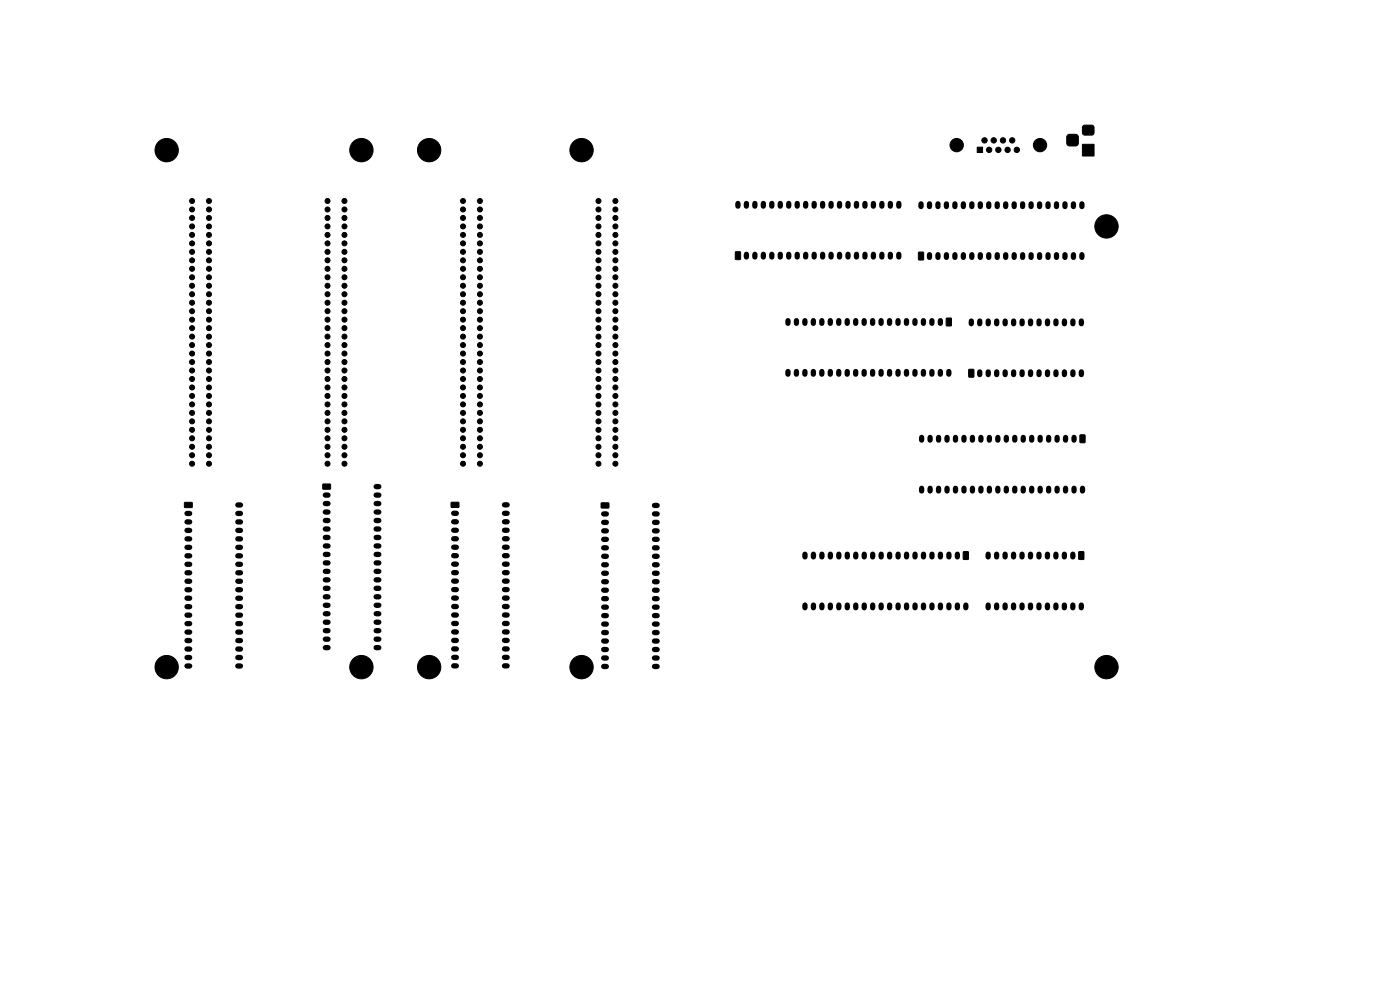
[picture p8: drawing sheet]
<svg xmlns="http://www.w3.org/2000/svg" width="420mm" height="297mm" viewBox="0 0 420 297" stroke-linecap="round" stroke-linejoin="round" font-family="sans-serif">
<g fill="#000" stroke="#000" stroke-width=".3">
<path d="M324.9 37.8l.6-.3 2.4 .2 .3 .6-.2 1.9-.5 .3-2.5-.2-.3-.5zM293.2 44.1h1.6v1.6h-1.6zM320.3 40.5l.5-.2 1.8-.1a.88 .88 0 0 1 .9 .9v1.8a.88 .88 0 0 1-.9 .8h-1.7a.88 .88 0 0 1-.9-.8v-1.9zM324.7 43.3h3.5v3.5h-3.5zM220.6 75.5l1.6 .1-.2 2.2-1.4-.1zM275.6 75.6l1.5 .1-.2 2.2-1.4-.1zM283.9 95.4l1.5 .1-.1 2.2-1.4-.2zM290.7 110.7l1.5 .1-.2 2.2-1.4-.1zM324 130.4l1.5 .1-.1 2.2-1.4-.2zM55.4 150.6h2.1l.2 1.4-2.2 .1zM96.9 145.1h2.1l.2 1.4-2.2 .1zM135.4 150.6l2.1-.1 .2 1.4-2.2 .2z"/>
<path d="M180.4 150.8l2.1-.1 .2 1.4-2.2 .2zM289 165.4l1.5 .1-.1 2.2-1.4-.2zM323.7 165.4l1.5 .1-.2 2.2-1.4-.2z"/>
<circle cx="47.1" cy="45" r=".3"/>
<circle cx="47.9" cy="47.1" r=".3"/>
<circle cx="47.9" cy="42.9" r=".3"/>
<circle cx="50" cy="45" r="3.5"/>
<circle cx="50" cy="47.9" r=".3"/>
<circle cx="50" cy="42.1" r=".3"/>
<circle cx="52.1" cy="47.1" r=".3"/>
<circle cx="52.1" cy="42.9" r=".3"/>
<circle cx="52.9" cy="45" r=".3"/>
<circle cx="105.5" cy="45" r=".3"/>
<circle cx="106.3" cy="47.1" r=".3"/>
<circle cx="106.3" cy="42.9" r=".3"/>
<circle cx="108.4" cy="45" r="3.5"/>
<circle cx="108.4" cy="47.9" r=".3"/>
<circle cx="108.4" cy="42.1" r=".3"/>
<circle cx="110.5" cy="47.1" r=".3"/>
<circle cx="110.5" cy="42.9" r=".3"/>
<circle cx="111.3" cy="45" r=".3"/>
<circle cx="125.8" cy="45" r=".3"/>
<circle cx="126.7" cy="47.1" r=".3"/>
<circle cx="126.7" cy="42.9" r=".3"/>
<circle cx="128.7" cy="45" r="3.5"/>
<circle cx="128.7" cy="47.9" r=".3"/>
<circle cx="128.7" cy="42.1" r=".3"/>
<circle cx="130.8" cy="47.1" r=".3"/>
<circle cx="130.8" cy="42.9" r=".3"/>
<circle cx="131.7" cy="45" r=".3"/>
<circle cx="171.5" cy="45" r=".3"/>
<circle cx="172.4" cy="47.1" r=".3"/>
<circle cx="172.4" cy="42.9" r=".3"/>
<circle cx="174.5" cy="45" r="3.5"/>
<circle cx="174.5" cy="47.9" r=".3"/>
<circle cx="174.5" cy="42.1" r=".3"/>
<circle cx="176.5" cy="47.1" r=".3"/>
<circle cx="176.5" cy="42.9" r=".3"/>
<circle cx="177.4" cy="45" r=".3"/>
<circle cx="287" cy="43.5" r="2"/>
<circle cx="295.3" cy="42.1" r=".8"/>
<circle cx="296.7" cy="44.9" r=".8"/>
<circle cx="298.1" cy="42.1" r=".8"/>
<circle cx="299.5" cy="44.9" r=".8"/>
<circle cx="300.9" cy="42.1" r=".8"/>
<circle cx="302.3" cy="44.9" r=".8"/>
<circle cx="303.7" cy="42.1" r=".8"/>
<circle cx="305" cy="44.9" r=".8"/>
<circle cx="312" cy="43.5" r="2"/>
<circle cx="57.6" cy="78" r=".75"/>
<circle cx="57.6" cy="75.5" r=".75"/>
<circle cx="57.6" cy="67.9" r=".75"/>
<circle cx="57.6" cy="70.4" r=".75"/>
<circle cx="57.6" cy="62.8" r=".75"/>
<circle cx="57.6" cy="65.3" r=".75"/>
<circle cx="57.6" cy="72.9" r=".75"/>
<circle cx="57.6" cy="60.2" r=".75"/>
<circle cx="62.7" cy="70.4" r=".75"/>
<circle cx="62.7" cy="78" r=".75"/>
<circle cx="62.7" cy="62.8" r=".75"/>
<circle cx="62.7" cy="75.5" r=".75"/>
<circle cx="62.7" cy="67.9" r=".75"/>
<circle cx="62.7" cy="72.9" r=".75"/>
<circle cx="62.7" cy="60.2" r=".75"/>
<circle cx="62.7" cy="65.3" r=".75"/>
<circle cx="98.3" cy="75.5" r=".75"/>
<circle cx="98.3" cy="67.9" r=".75"/>
<circle cx="98.3" cy="65.3" r=".75"/>
<circle cx="98.3" cy="70.4" r=".75"/>
<circle cx="98.3" cy="72.9" r=".75"/>
<circle cx="98.3" cy="62.8" r=".75"/>
<circle cx="98.3" cy="78" r=".75"/>
<circle cx="98.3" cy="60.2" r=".75"/>
<circle cx="103.3" cy="78" r=".75"/>
<circle cx="103.3" cy="60.2" r=".75"/>
<circle cx="103.3" cy="67.9" r=".75"/>
<circle cx="103.3" cy="75.5" r=".75"/>
<circle cx="103.3" cy="70.4" r=".75"/>
<circle cx="103.3" cy="72.9" r=".75"/>
<circle cx="103.3" cy="62.8" r=".75"/>
<circle cx="103.3" cy="65.3" r=".75"/>
<circle cx="138.9" cy="70.4" r=".75"/>
<circle cx="138.9" cy="65.3" r=".75"/>
<circle cx="138.9" cy="75.5" r=".75"/>
<circle cx="138.9" cy="78" r=".75"/>
<circle cx="138.9" cy="67.9" r=".75"/>
<circle cx="138.9" cy="72.9" r=".75"/>
<circle cx="138.9" cy="62.8" r=".75"/>
<circle cx="138.9" cy="60.2" r=".75"/>
<circle cx="144" cy="60.2" r=".75"/>
<circle cx="144" cy="62.8" r=".75"/>
<circle cx="144" cy="65.3" r=".75"/>
<circle cx="144" cy="78" r=".75"/>
<circle cx="144" cy="67.9" r=".75"/>
<circle cx="144" cy="72.9" r=".75"/>
<circle cx="144" cy="75.5" r=".75"/>
<circle cx="144" cy="70.4" r=".75"/>
<circle cx="179.5" cy="72.9" r=".75"/>
<circle cx="179.5" cy="67.9" r=".75"/>
<circle cx="179.5" cy="70.4" r=".75"/>
<circle cx="179.5" cy="62.8" r=".75"/>
<circle cx="179.5" cy="65.3" r=".75"/>
<circle cx="179.5" cy="75.5" r=".75"/>
<circle cx="179.5" cy="60.2" r=".75"/>
<circle cx="179.5" cy="78" r=".75"/>
<circle cx="184.6" cy="62.8" r=".75"/>
<circle cx="184.6" cy="75.5" r=".75"/>
<circle cx="184.6" cy="60.2" r=".75"/>
<circle cx="184.6" cy="67.9" r=".75"/>
<circle cx="184.6" cy="72.9" r=".75"/>
<circle cx="184.6" cy="70.4" r=".75"/>
<circle cx="184.6" cy="65.3" r=".75"/>
<circle cx="184.6" cy="78" r=".75"/>
<circle cx="329" cy="67.9" r=".3"/>
<circle cx="329.9" cy="65.8" r=".3"/>
<circle cx="329.9" cy="69.9" r=".3"/>
<circle cx="331.9" cy="67.9" r="3.5"/>
<circle cx="331.9" cy="64.9" r=".3"/>
<circle cx="331.9" cy="70.8" r=".3"/>
<circle cx="334" cy="65.8" r=".3"/>
<circle cx="334" cy="69.9" r=".3"/>
<circle cx="334.9" cy="67.9" r=".3"/>
<circle cx="57.6" cy="93.3" r=".75"/>
<circle cx="57.6" cy="80.6" r=".75"/>
<circle cx="57.6" cy="98.3" r=".75"/>
<circle cx="57.6" cy="85.6" r=".75"/>
<circle cx="57.6" cy="90.7" r=".75"/>
<circle cx="57.6" cy="83.1" r=".75"/>
<circle cx="57.6" cy="88.2" r=".75"/>
<circle cx="57.6" cy="95.8" r=".75"/>
<circle cx="62.7" cy="93.3" r=".75"/>
<circle cx="62.7" cy="80.6" r=".75"/>
<circle cx="62.7" cy="85.6" r=".75"/>
<circle cx="62.7" cy="98.3" r=".75"/>
<circle cx="62.7" cy="83.1" r=".75"/>
<circle cx="62.7" cy="88.2" r=".75"/>
<circle cx="62.7" cy="90.7" r=".75"/>
<circle cx="62.7" cy="95.8" r=".75"/>
<circle cx="98.3" cy="83.1" r=".75"/>
<circle cx="98.3" cy="85.6" r=".75"/>
<circle cx="98.3" cy="98.3" r=".75"/>
<circle cx="98.3" cy="90.7" r=".75"/>
<circle cx="98.3" cy="93.3" r=".75"/>
<circle cx="98.3" cy="80.6" r=".75"/>
<circle cx="98.3" cy="88.2" r=".75"/>
<circle cx="98.3" cy="95.8" r=".75"/>
<circle cx="103.3" cy="80.6" r=".75"/>
<circle cx="103.3" cy="98.3" r=".75"/>
<circle cx="103.3" cy="88.2" r=".75"/>
<circle cx="103.3" cy="95.8" r=".75"/>
<circle cx="103.3" cy="93.3" r=".75"/>
<circle cx="103.3" cy="83.1" r=".75"/>
<circle cx="103.3" cy="85.6" r=".75"/>
<circle cx="103.3" cy="90.7" r=".75"/>
<circle cx="138.9" cy="93.3" r=".75"/>
<circle cx="138.9" cy="85.6" r=".75"/>
<circle cx="138.9" cy="98.3" r=".75"/>
<circle cx="138.9" cy="88.2" r=".75"/>
<circle cx="138.9" cy="83.1" r=".75"/>
<circle cx="138.9" cy="80.6" r=".75"/>
<circle cx="138.9" cy="95.8" r=".75"/>
<circle cx="138.9" cy="90.7" r=".75"/>
<circle cx="144" cy="90.7" r=".75"/>
<circle cx="144" cy="83.1" r=".75"/>
<circle cx="144" cy="80.6" r=".75"/>
<circle cx="144" cy="98.3" r=".75"/>
<circle cx="144" cy="85.6" r=".75"/>
<circle cx="144" cy="88.2" r=".75"/>
<circle cx="144" cy="93.3" r=".75"/>
<circle cx="144" cy="95.8" r=".75"/>
<circle cx="179.5" cy="93.3" r=".75"/>
<circle cx="179.5" cy="88.2" r=".75"/>
<circle cx="179.5" cy="95.8" r=".75"/>
<circle cx="179.5" cy="90.7" r=".75"/>
<circle cx="179.5" cy="85.6" r=".75"/>
<circle cx="179.5" cy="80.6" r=".75"/>
<circle cx="179.5" cy="98.3" r=".75"/>
<circle cx="179.5" cy="83.1" r=".75"/>
<circle cx="184.6" cy="93.3" r=".75"/>
<circle cx="184.6" cy="80.6" r=".75"/>
<circle cx="184.6" cy="98.3" r=".75"/>
<circle cx="184.6" cy="88.2" r=".75"/>
<circle cx="184.6" cy="95.8" r=".75"/>
<circle cx="184.6" cy="83.1" r=".75"/>
<circle cx="184.6" cy="85.6" r=".75"/>
<circle cx="184.6" cy="90.7" r=".75"/>
<circle cx="57.6" cy="113.6" r=".75"/>
<circle cx="57.6" cy="108.5" r=".75"/>
<circle cx="57.6" cy="111" r=".75"/>
<circle cx="57.6" cy="118.7" r=".75"/>
<circle cx="57.6" cy="100.9" r=".75"/>
<circle cx="57.6" cy="106" r=".75"/>
<circle cx="57.6" cy="103.4" r=".75"/>
<circle cx="57.6" cy="116.1" r=".75"/>
<circle cx="62.7" cy="100.9" r=".75"/>
<circle cx="62.7" cy="106" r=".75"/>
<circle cx="62.7" cy="108.5" r=".75"/>
<circle cx="62.7" cy="111" r=".75"/>
<circle cx="62.7" cy="103.4" r=".75"/>
<circle cx="62.7" cy="113.6" r=".75"/>
<circle cx="62.7" cy="118.7" r=".75"/>
<circle cx="62.7" cy="116.1" r=".75"/>
<circle cx="98.3" cy="106" r=".75"/>
<circle cx="98.3" cy="118.7" r=".75"/>
<circle cx="98.3" cy="108.5" r=".75"/>
<circle cx="98.3" cy="111" r=".75"/>
<circle cx="98.3" cy="116.1" r=".75"/>
<circle cx="98.3" cy="103.4" r=".75"/>
<circle cx="98.3" cy="113.6" r=".75"/>
<circle cx="98.3" cy="100.9" r=".75"/>
<circle cx="103.3" cy="111" r=".75"/>
<circle cx="103.3" cy="100.9" r=".75"/>
<circle cx="103.3" cy="103.4" r=".75"/>
<circle cx="103.3" cy="106" r=".75"/>
<circle cx="103.3" cy="108.5" r=".75"/>
<circle cx="103.3" cy="118.7" r=".75"/>
<circle cx="103.3" cy="116.1" r=".75"/>
<circle cx="103.3" cy="113.6" r=".75"/>
<circle cx="138.9" cy="106" r=".75"/>
<circle cx="138.9" cy="111" r=".75"/>
<circle cx="138.9" cy="103.4" r=".75"/>
<circle cx="138.9" cy="108.5" r=".75"/>
<circle cx="138.9" cy="113.6" r=".75"/>
<circle cx="138.9" cy="100.9" r=".75"/>
<circle cx="138.9" cy="116.1" r=".75"/>
<circle cx="138.9" cy="118.7" r=".75"/>
<circle cx="144" cy="106" r=".75"/>
<circle cx="144" cy="100.9" r=".75"/>
<circle cx="144" cy="116.1" r=".75"/>
<circle cx="144" cy="108.5" r=".75"/>
<circle cx="144" cy="111" r=".75"/>
<circle cx="144" cy="118.7" r=".75"/>
<circle cx="144" cy="103.4" r=".75"/>
<circle cx="144" cy="113.6" r=".75"/>
<circle cx="179.5" cy="111" r=".75"/>
<circle cx="179.5" cy="108.5" r=".75"/>
<circle cx="179.5" cy="113.6" r=".75"/>
<circle cx="179.5" cy="118.7" r=".75"/>
<circle cx="179.5" cy="100.9" r=".75"/>
<circle cx="179.5" cy="106" r=".75"/>
<circle cx="179.5" cy="116.1" r=".75"/>
<circle cx="179.5" cy="103.4" r=".75"/>
<circle cx="184.6" cy="111" r=".75"/>
<circle cx="184.6" cy="108.5" r=".75"/>
<circle cx="184.6" cy="118.7" r=".75"/>
<circle cx="184.6" cy="106" r=".75"/>
<circle cx="184.6" cy="116.1" r=".75"/>
<circle cx="184.6" cy="103.4" r=".75"/>
<circle cx="184.6" cy="113.6" r=".75"/>
<circle cx="184.6" cy="100.9" r=".75"/>
<circle cx="57.6" cy="131.4" r=".75"/>
<circle cx="57.6" cy="139" r=".75"/>
<circle cx="57.6" cy="136.4" r=".75"/>
<circle cx="57.6" cy="133.9" r=".75"/>
<circle cx="57.6" cy="128.8" r=".75"/>
<circle cx="57.6" cy="126.3" r=".75"/>
<circle cx="57.6" cy="121.2" r=".75"/>
<circle cx="57.6" cy="123.7" r=".75"/>
<circle cx="62.7" cy="133.9" r=".75"/>
<circle cx="62.7" cy="131.4" r=".75"/>
<circle cx="62.7" cy="136.4" r=".75"/>
<circle cx="62.7" cy="139" r=".75"/>
<circle cx="62.7" cy="128.8" r=".75"/>
<circle cx="62.7" cy="121.2" r=".75"/>
<circle cx="62.7" cy="126.3" r=".75"/>
<circle cx="62.7" cy="123.7" r=".75"/>
<circle cx="98.3" cy="136.4" r=".75"/>
<circle cx="98.3" cy="131.4" r=".75"/>
<circle cx="98.3" cy="139" r=".75"/>
<circle cx="98.3" cy="133.9" r=".75"/>
<circle cx="98.3" cy="128.8" r=".75"/>
<circle cx="98.3" cy="126.3" r=".75"/>
<circle cx="98.3" cy="123.7" r=".75"/>
<circle cx="98.3" cy="121.2" r=".75"/>
<circle cx="103.3" cy="139" r=".75"/>
<circle cx="103.3" cy="133.9" r=".75"/>
<circle cx="103.3" cy="131.4" r=".75"/>
<circle cx="103.3" cy="136.4" r=".75"/>
<circle cx="103.3" cy="121.2" r=".75"/>
<circle cx="103.3" cy="123.7" r=".75"/>
<circle cx="103.3" cy="126.3" r=".75"/>
<circle cx="103.3" cy="128.8" r=".75"/>
<circle cx="138.9" cy="131.4" r=".75"/>
<circle cx="138.9" cy="136.4" r=".75"/>
<circle cx="138.9" cy="133.9" r=".75"/>
<circle cx="138.9" cy="139" r=".75"/>
<circle cx="138.9" cy="126.3" r=".75"/>
<circle cx="138.9" cy="121.2" r=".75"/>
<circle cx="138.9" cy="128.8" r=".75"/>
<circle cx="138.9" cy="123.7" r=".75"/>
<circle cx="144" cy="131.4" r=".75"/>
<circle cx="144" cy="139" r=".75"/>
<circle cx="144" cy="133.9" r=".75"/>
<circle cx="144" cy="136.4" r=".75"/>
<circle cx="144" cy="128.8" r=".75"/>
<circle cx="144" cy="126.3" r=".75"/>
<circle cx="144" cy="121.2" r=".75"/>
<circle cx="144" cy="123.7" r=".75"/>
<circle cx="179.5" cy="131.4" r=".75"/>
<circle cx="179.5" cy="136.4" r=".75"/>
<circle cx="179.5" cy="139" r=".75"/>
<circle cx="179.5" cy="133.9" r=".75"/>
<circle cx="179.5" cy="128.8" r=".75"/>
<circle cx="179.5" cy="123.7" r=".75"/>
<circle cx="179.5" cy="121.2" r=".75"/>
<circle cx="179.5" cy="126.3" r=".75"/>
<circle cx="184.6" cy="131.4" r=".75"/>
<circle cx="184.6" cy="133.9" r=".75"/>
<circle cx="184.6" cy="139" r=".75"/>
<circle cx="184.6" cy="136.4" r=".75"/>
<circle cx="184.6" cy="123.7" r=".75"/>
<circle cx="184.6" cy="128.8" r=".75"/>
<circle cx="184.6" cy="121.2" r=".75"/>
<circle cx="184.6" cy="126.3" r=".75"/>
<circle cx="47.1" cy="199.9" r=".3"/>
<circle cx="47.9" cy="197.9" r=".3"/>
<circle cx="50" cy="197" r=".3"/>
<circle cx="50" cy="199.9" r="3.5"/>
<circle cx="52.1" cy="197.9" r=".3"/>
<circle cx="52.9" cy="199.9" r=".3"/>
<circle cx="105.5" cy="199.9" r=".3"/>
<circle cx="106.3" cy="197.9" r=".3"/>
<circle cx="108.4" cy="197" r=".3"/>
<circle cx="108.4" cy="199.9" r="3.5"/>
<circle cx="110.5" cy="197.9" r=".3"/>
<circle cx="111.3" cy="199.9" r=".3"/>
<circle cx="125.8" cy="199.9" r=".3"/>
<circle cx="126.7" cy="197.9" r=".3"/>
<circle cx="128.7" cy="197" r=".3"/>
<circle cx="128.7" cy="199.9" r="3.5"/>
<circle cx="130.8" cy="197.9" r=".3"/>
<circle cx="131.7" cy="199.9" r=".3"/>
<circle cx="171.5" cy="199.9" r=".3"/>
<circle cx="172.4" cy="197.9" r=".3"/>
<circle cx="174.5" cy="197" r=".3"/>
<circle cx="174.5" cy="199.9" r="3.5"/>
<circle cx="176.5" cy="197.9" r=".3"/>
<circle cx="177.4" cy="199.9" r=".3"/>
<circle cx="329" cy="199.9" r=".3"/>
<circle cx="329.9" cy="197.9" r=".3"/>
<circle cx="331.9" cy="199.9" r="3.5"/>
<circle cx="331.9" cy="197" r=".3"/>
<circle cx="334" cy="197.9" r=".3"/>
<circle cx="334.9" cy="199.9" r=".3"/>
<circle cx="47.9" cy="202" r=".3"/>
<circle cx="50" cy="202.9" r=".3"/>
<circle cx="52.1" cy="202" r=".3"/>
<circle cx="106.3" cy="202" r=".3"/>
<circle cx="108.4" cy="202.9" r=".3"/>
<circle cx="110.5" cy="202" r=".3"/>
<circle cx="126.7" cy="202" r=".3"/>
<circle cx="128.7" cy="202.9" r=".3"/>
<circle cx="130.8" cy="202" r=".3"/>
<circle cx="172.4" cy="202" r=".3"/>
<circle cx="174.5" cy="202.9" r=".3"/>
<circle cx="176.5" cy="202" r=".3"/>
<circle cx="329.9" cy="202" r=".3"/>
<circle cx="331.9" cy="202.9" r=".3"/>
<circle cx="334" cy="202" r=".3"/>
</g>
<g fill="none" stroke="#000" stroke-width="1.6">
<path d="M221.4 61v.8M223.9 61v.8M223.9 76.2v.8M226.5 61v.8M226.5 76.2v.8M229 61v.8M229 76.2v.8M231.5 61v.8M231.5 76.2v.8M234.1 61v.8M234.1 76.2v.8M236.6 61v.8"/>
<path d="M236.6 76.2v.8M239.2 61v.8M239.2 76.2v.8M241.7 61v.8M241.7 76.2v.8M244.2 61v.8M244.2 76.2v.8M246.8 61v.8M246.8 76.2v.8M249.3 61v.8M249.3 76.2v.8M251.9 61v.8"/>
<path d="M251.9 76.2v.8M254.4 61v.8M254.4 76.2v.8M256.9 61v.8M256.9 76.2v.8M259.5 61v.8M259.5 76.2v.8M262 61v.8M262 76.2v.8M264.6 61v.8M264.6 76.2v.8M267.1 61v.8"/>
<path d="M267.1 76.2v.8M269.6 61v.8M269.6 76.2v.8M276.3 61.1v.8M278.8 61.1v.8M278.8 76.3v.8M281.4 61.1v.8M281.4 76.3v.8M283.9 61.1v.8M283.9 76.3v.8M286.5 61.1v.8M286.5 76.3v.8"/>
<path d="M289 61.1v.8M289 76.3v.8M291.5 61.1v.8M291.5 76.3v.8M294.1 61.1v.8M294.1 76.3v.8M296.6 61.1v.8M296.6 76.3v.8M299.2 61.1v.8M299.2 76.3v.8M301.7 61.1v.8M301.7 76.3v.8"/>
<path d="M304.2 61.1v.8M304.2 76.3v.8M306.8 61.1v.8M306.8 76.3v.8M309.3 61.1v.8M309.3 76.3v.8M311.9 61.1v.8M311.9 76.3v.8M314.4 61.1v.8M314.4 76.3v.8M316.9 61.1v.8M316.9 76.3v.8"/>
<path d="M319.5 61.1v.8M319.5 76.3v.8M322 61.1v.8M322 76.3v.8M324.6 61.1v.8M324.6 76.3v.8M236.4 96.1v.8M238.9 96.1v.8M241.5 96.1v.8M244 96.1v.8M246.5 96.1v.8M249.1 96.1v.8"/>
<path d="M251.6 96.1v.8M254.2 96.1v.8M256.7 96.1v.8M259.2 96.1v.8M261.8 96.1v.8M264.3 96.1v.8M266.9 96.1v.8M269.4 96.1v.8M271.9 96.1v.8M274.5 96.1v.8M277 96.1v.8M279.6 96.1v.8"/>
<path d="M282.1 96.1v.8M291.4 96.2v.8M293.9 96.2v.8M296.5 96.2v.8M299 96.2v.8M301.5 96.2v.8M304.1 96.2v.8M306.6 96.2v.8M309.2 96.2v.8M311.7 96.2v.8M314.2 96.2v.8M316.8 96.2v.8"/>
<path d="M319.3 96.2v.8M321.9 96.2v.8M324.4 96.2v.8M236.4 111.3v.8M238.9 111.3v.8M241.5 111.3v.8M244 111.3v.8M246.5 111.3v.8M249.1 111.3v.8M251.6 111.3v.8M254.2 111.3v.8M256.7 111.3v.8"/>
<path d="M259.2 111.3v.8M261.8 111.3v.8M264.3 111.3v.8M266.9 111.3v.8M269.4 111.3v.8M271.9 111.3v.8M274.5 111.3v.8M277 111.3v.8M279.6 111.3v.8M282.1 111.3v.8M284.6 111.3v.8M293.9 111.5v.8"/>
<path d="M296.5 111.5v.8M299 111.5v.8M301.5 111.5v.8M304.1 111.5v.8M306.6 111.5v.8M309.2 111.5v.8M311.7 111.5v.8M314.2 111.5v.8M316.8 111.5v.8M319.3 111.5v.8M321.9 111.5v.8M324.4 111.5v.8"/>
<path d="M276.5 131.1v.8M279 131.1v.8M281.6 131.1v.8M284.1 131.1v.8M286.6 131.1v.8M289.2 131.1v.8M291.7 131.1v.8M294.3 131.1v.8M296.8 131.1v.8M299.3 131.1v.8M301.9 131.1v.8M304.4 131.1v.8"/>
<path d="M307 131.1v.8M309.5 131.1v.8M312 131.1v.8M314.6 131.1v.8M317.1 131.1v.8M319.7 131.1v.8M322.2 131.1v.8M56.1 153.9h.8M56.1 156.4h.8M56.1 159h.8M71.3 153.9h.8M71.3 156.4h.8"/>
<path d="M71.3 159h.8M71.3 151.3h.8M97.6 148.4h.8M97.6 150.9h.8M97.6 153.5h.8M97.6 156h.8M97.6 158.5h.8M112.8 148.4h.8M112.8 150.9h.8M112.8 153.5h.8M112.8 156h.8M112.8 158.5h.8"/>
<path d="M112.8 145.8h.8M136.1 153.8h.8M136.1 156.4h.8M136.1 158.9h.8M151.3 153.8h.8M151.3 156.4h.8M151.3 158.9h.8M151.3 151.3h.8M181.1 154h.8M181.1 156.6h.8M181.1 159.1h.8M196.3 154h.8"/>
<path d="M196.3 156.6h.8M196.3 159.1h.8M196.3 151.5h.8M276.5 146.3v.8M279 146.3v.8M281.6 146.3v.8M284.1 146.3v.8M286.6 146.3v.8M289.2 146.3v.8M291.7 146.3v.8M294.3 146.3v.8M296.8 146.3v.8"/>
<path d="M299.3 146.3v.8M301.9 146.3v.8M304.4 146.3v.8M307 146.3v.8M309.5 146.3v.8M312 146.3v.8M314.6 146.3v.8M317.1 146.3v.8M319.7 146.3v.8M322.2 146.3v.8M324.7 146.3v.8M56.1 161.5h.8"/>
<path d="M56.1 164h.8M56.1 166.6h.8M56.1 179.3h.8M56.1 169.1h.8M56.1 171.7h.8M56.1 174.2h.8M56.1 176.7h.8M71.3 161.5h.8M71.3 164h.8M71.3 166.6h.8M71.3 179.3h.8M71.3 169.1h.8"/>
<path d="M71.3 171.7h.8M71.3 174.2h.8M71.3 176.7h.8M97.6 161.1h.8M97.6 163.6h.8M97.6 166.2h.8M97.6 168.7h.8M97.6 171.2h.8M97.6 173.8h.8M97.6 176.3h.8M97.6 178.9h.8M112.8 161.1h.8"/>
<path d="M112.8 163.6h.8M112.8 166.2h.8M112.8 168.7h.8M112.8 171.2h.8M112.8 173.8h.8M112.8 176.3h.8M112.8 178.9h.8M136.1 161.5h.8M136.1 164h.8M136.1 166.5h.8M136.1 169.1h.8M136.1 171.6h.8"/>
<path d="M136.1 174.2h.8M136.1 176.7h.8M136.1 179.2h.8M151.3 161.5h.8M151.3 164h.8M151.3 166.5h.8M151.3 169.1h.8M151.3 171.6h.8M151.3 174.2h.8M151.3 176.7h.8M151.3 179.2h.8M181.1 161.6h.8"/>
<path d="M181.1 164.2h.8M181.1 166.7h.8M181.1 169.3h.8M181.1 171.8h.8M181.1 174.3h.8M181.1 176.9h.8M181.1 179.4h.8M196.3 161.6h.8M196.3 164.2h.8M196.3 166.7h.8M196.3 169.3h.8M196.3 171.8h.8"/>
<path d="M196.3 174.3h.8M196.3 176.9h.8M196.3 179.4h.8M241.5 166.1v.8M244 166.1v.8M246.6 166.1v.8M249.1 166.1v.8M251.6 166.1v.8M254.2 166.1v.8M256.7 166.1v.8M259.3 166.1v.8M261.8 166.1v.8"/>
<path d="M264.3 166.1v.8M266.9 166.1v.8M269.4 166.1v.8M272 166.1v.8M274.5 166.1v.8M277 166.1v.8M279.6 166.1v.8M282.1 166.1v.8M284.7 166.1v.8M287.2 166.1v.8M296.4 166.1v.8M299 166.1v.8"/>
<path d="M301.5 166.1v.8M304.1 166.1v.8M306.6 166.1v.8M309.1 166.1v.8M311.7 166.1v.8M314.2 166.1v.8M316.8 166.1v.8M319.3 166.1v.8M321.8 166.1v.8M56.1 181.8h.8M56.1 184.4h.8M56.1 186.9h.8"/>
<path d="M56.1 199.6h.8M56.1 189.4h.8M56.1 192h.8M56.1 194.5h.8M56.1 197.1h.8M71.3 181.8h.8M71.3 184.4h.8M71.3 186.9h.8M71.3 199.6h.8M71.3 189.4h.8M71.3 192h.8M71.3 194.5h.8"/>
<path d="M71.3 197.1h.8M97.6 181.4h.8M97.6 183.9h.8M97.6 186.5h.8M97.6 189h.8M97.6 191.6h.8M97.6 194.1h.8M112.8 181.4h.8M112.8 183.9h.8M112.8 186.5h.8M112.8 189h.8M112.8 191.6h.8"/>
<path d="M112.8 194.1h.8M136.1 181.8h.8M136.1 184.3h.8M136.1 186.9h.8M136.1 189.4h.8M136.1 191.9h.8M136.1 194.5h.8M136.1 197h.8M136.1 199.6h.8M151.3 181.8h.8M151.3 184.3h.8M151.3 186.9h.8"/>
<path d="M151.3 189.4h.8M151.3 191.9h.8M151.3 194.5h.8M151.3 197h.8M151.3 199.6h.8M181.1 182h.8M181.1 184.5h.8M181.1 187h.8M181.1 189.6h.8M181.1 192.1h.8M181.1 194.7h.8M181.1 197.2h.8"/>
<path d="M181.1 199.7h.8M196.3 182h.8M196.3 184.5h.8M196.3 187h.8M196.3 189.6h.8M196.3 192.1h.8M196.3 194.7h.8M196.3 197.2h.8M196.3 199.7h.8M241.5 181.3v.8M244 181.3v.8M246.6 181.3v.8"/>
<path d="M249.1 181.3v.8M251.6 181.3v.8M254.2 181.3v.8M256.7 181.3v.8M259.3 181.3v.8M261.8 181.3v.8M264.3 181.3v.8M266.9 181.3v.8M269.4 181.3v.8M272 181.3v.8M274.5 181.3v.8M277 181.3v.8"/>
<path d="M279.6 181.3v.8M282.1 181.3v.8M284.7 181.3v.8M287.2 181.3v.8M289.7 181.3v.8M296.4 181.3v.8M299 181.3v.8M301.5 181.3v.8M304.1 181.3v.8M306.6 181.3v.8M309.1 181.3v.8M311.7 181.3v.8"/>
<path d="M314.2 181.3v.8M316.8 181.3v.8M319.3 181.3v.8M321.8 181.3v.8M324.4 181.3v.8"/>
</g>
</svg>
